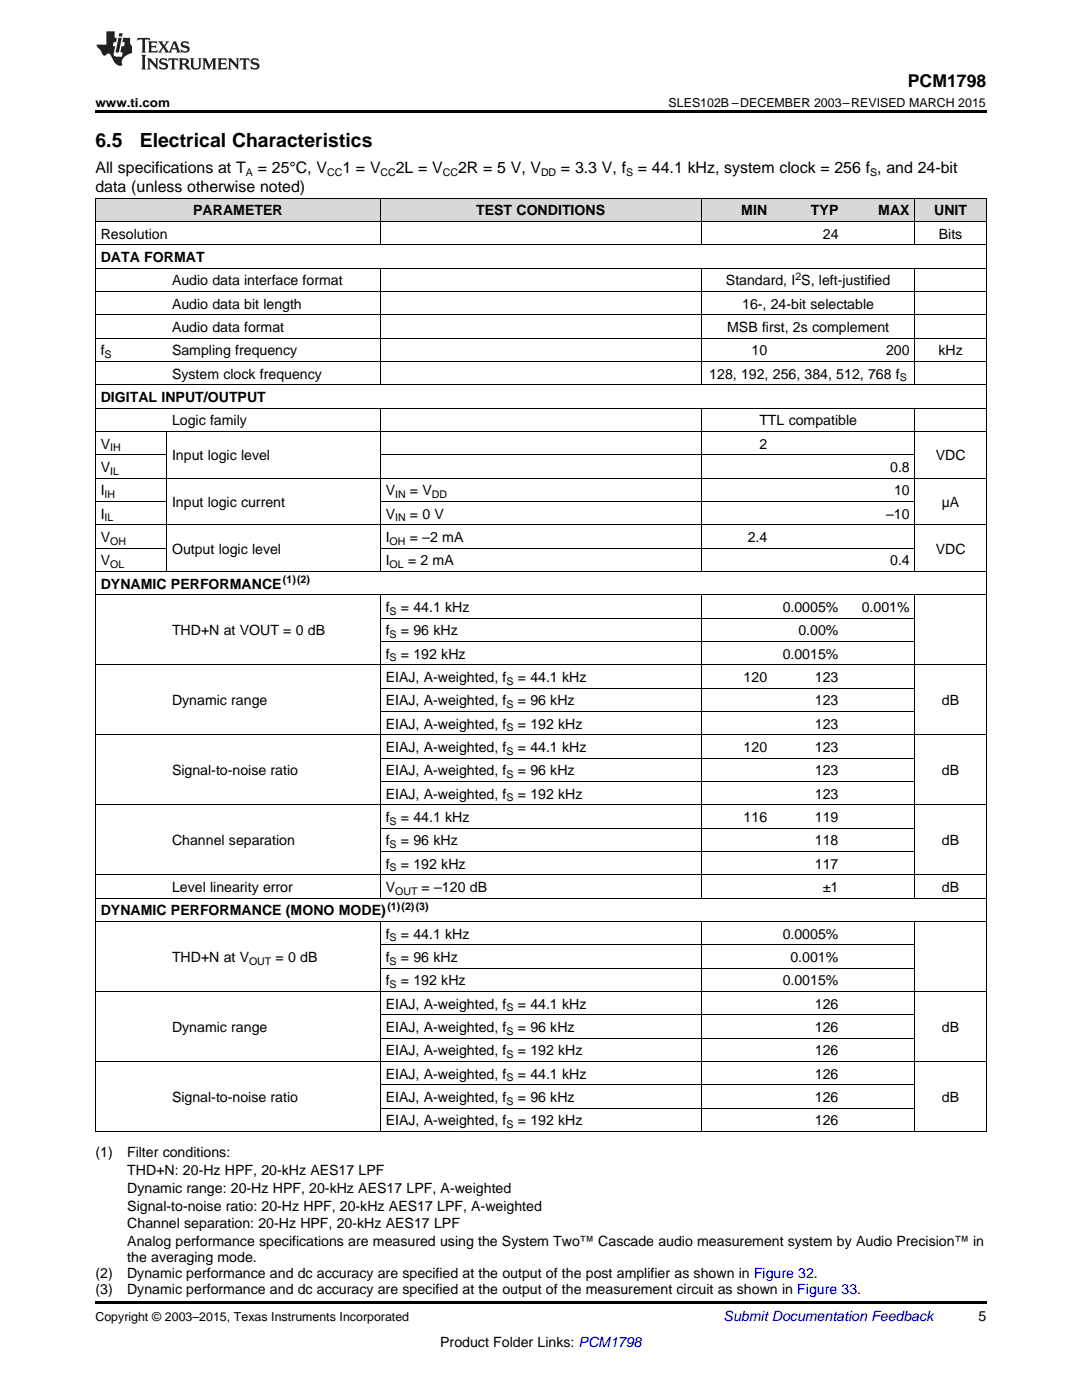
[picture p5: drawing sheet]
<svg xmlns="http://www.w3.org/2000/svg" width="216mm" height="279mm" viewBox="0 0 216 279" stroke-linecap="round" stroke-linejoin="round" font-family="sans-serif">
<defs><g id="words">
<g font-size="3.9">
<text x="19" y="29.3">6.5</text>
<text x="27.9" y="29.3">Electrical Characteristics</text>
</g>
<text font-size="3.5" x="181.2" y="17.3">PCM1798</text>
<g font-size="3.2">
<text x="19" y="34.4">All specifications at T</text>
<text x="51.4" y="34.4">= 25°C, V</text>
<text x="68.3" y="34.4">1 = V</text>
<text x="79" y="34.4">2L = V</text>
<text x="91.4" y="34.4">2R = 5 V, V</text>
<text x="111.9" y="34.4">= 3.3 V, f</text>
<text x="127.3" y="34.4">= 44.1 kHz, system clock = 256 f , and 24-bit</text>
<text x="19" y="38.3">data (unless otherwise noted)</text>
</g>
<g font-size="2.8">
<text x="20.1" y="47.6">Resolution</text>
<text x="38.6" y="43">PARAMETER</text>
<text x="95" y="43">TEST CONDITIONS</text>
<text x="147.9" y="43">MIN</text>
<text x="161.8" y="43">TYP</text>
<text x="164.2" y="47.6">24</text>
<text x="175.3" y="43">MAX</text>
<text x="186.4" y="43">UNIT</text>
<text x="187.3" y="47.6">Bits</text>
<text x="20.1" y="52.3">DATA FORMAT</text>
<text x="34.3" y="56.9">Audio data interface format</text>
<text x="144.9" y="56.9">Standard, I S, left-justified</text>
<text x="34.3" y="61.6">Audio data bit length</text>
<text x="148.1" y="61.6">16-, 24-bit selectable</text>
<text x="20.1" y="70.9">f</text>
<text x="34.3" y="66.3">Audio data format</text>
<text x="34.3" y="70.9">Sampling frequency</text>
<text x="145.1" y="66.3">MSB first, 2s complement</text>
<text x="150" y="70.9">10</text>
<text x="176.8" y="70.9">200</text>
<text x="187.3" y="70.9">kHz</text>
<text x="34.3" y="75.6">System clock frequency</text>
<text x="141.5" y="75.6">128, 192, 256, 384, 512, 768 f</text>
<text x="20.1" y="80.2">DIGITAL INPUT/OUTPUT</text>
<text x="20.1" y="89.5">V</text>
<text x="34.3" y="84.9">Logic family</text>
<text x="151.5" y="84.9">TTL compatible</text>
<text x="151.5" y="89.5">2</text>
<text x="20.1" y="94.2">V</text>
<text x="34.3" y="91.9">Input logic level</text>
<text x="177.6" y="94.2">0.8</text>
<text x="186.7" y="91.9">VDC</text>
<text x="20.1" y="98.8">I</text>
<text x="34.3" y="101.2">Input logic current</text>
<text x="77" y="98.8">V</text>
<text x="81.8" y="98.8">= V</text>
<text x="178.4" y="98.8">10</text>
<text x="187.9" y="101.2">µA</text>
<text x="20.1" y="103.5">I</text>
<text x="77" y="103.5">V</text>
<text x="81.8" y="103.5">= 0 V</text>
<text x="176.8" y="103.5">–10</text>
<text x="20.1" y="108.2">V</text>
<text x="20.1" y="112.8">V</text>
<text x="34.3" y="110.5">Output logic level</text>
<text x="77" y="108.2">I</text>
<text x="77" y="112.8">I</text>
<text x="81.4" y="112.8">= 2 mA</text>
<text x="81.8" y="108.2">= –2 mA</text>
<text x="149.2" y="108.2">2.4</text>
<text x="177.6" y="112.8">0.4</text>
<text x="186.7" y="110.5">VDC</text>
<text x="20.1" y="117.5">DYNAMIC PERFORMANCE</text>
<text x="77" y="122.1">f</text>
<text x="80" y="122.1">= 44.1 kHz</text>
<text x="156.2" y="122.1">0.0005%</text>
<text x="171.9" y="122.1">0.001%</text>
<text x="34.3" y="126.8">THD+N at VOUT = 0 dB</text>
<text x="77" y="126.8">f</text>
<text x="77" y="131.4">f</text>
<text x="80" y="126.8">= 96 kHz</text>
<text x="80" y="131.4">= 192 kHz</text>
<text x="156.2" y="131.4">0.0015%</text>
<text x="159.3" y="126.8">0.00%</text>
<text x="77" y="136.1">EIAJ, A-weighted, f</text>
<text x="103.3" y="136.1">= 44.1 kHz</text>
<text x="148.4" y="136.1">120</text>
<text x="162.6" y="136.1">123</text>
<text x="34.3" y="140.8">Dynamic range</text>
<text x="77" y="140.8">EIAJ, A-weighted, f</text>
<text x="103.3" y="140.8">= 96 kHz</text>
<text x="162.6" y="140.8">123</text>
<text x="188" y="140.8">dB</text>
<text x="77" y="145.4">EIAJ, A-weighted, f</text>
<text x="103.3" y="145.4">= 192 kHz</text>
<text x="162.6" y="145.4">123</text>
<text x="34.3" y="154.7">Signal-to-noise ratio</text>
<text x="77" y="150.1">EIAJ, A-weighted, f</text>
<text x="77" y="154.7">EIAJ, A-weighted, f</text>
<text x="103.3" y="150.1">= 44.1 kHz</text>
<text x="103.3" y="154.7">= 96 kHz</text>
<text x="148.4" y="150.1">120</text>
<text x="162.6" y="150.1">123</text>
<text x="162.6" y="154.7">123</text>
<text x="188" y="154.7">dB</text>
<text x="77" y="159.4">EIAJ, A-weighted, f</text>
<text x="103.3" y="159.4">= 192 kHz</text>
<text x="162.6" y="159.4">123</text>
<text x="77" y="164">f</text>
<text x="80" y="164">= 44.1 kHz</text>
<text x="148.4" y="164">116</text>
<text x="162.6" y="164">119</text>
<text x="34.3" y="168.7">Channel separation</text>
<text x="77" y="168.7">f</text>
<text x="77" y="173.4">f</text>
<text x="80" y="168.7">= 96 kHz</text>
<text x="80" y="173.4">= 192 kHz</text>
<text x="162.6" y="168.7">118</text>
<text x="162.6" y="173.4">117</text>
<text x="188" y="168.7">dB</text>
<text x="34.3" y="178">Level linearity error</text>
<text x="77" y="178">V</text>
<text x="84.1" y="178">= –120 dB</text>
<text x="164.2" y="178">±1</text>
<text x="188" y="178">dB</text>
<text x="20.1" y="182.7">DYNAMIC PERFORMANCE (MONO MODE)</text>
<text x="34.3" y="192">THD+N at V</text>
<text x="55" y="192">= 0 dB</text>
<text x="77" y="187.3">f</text>
<text x="77" y="192">f</text>
<text x="80" y="187.3">= 44.1 kHz</text>
<text x="80" y="192">= 96 kHz</text>
<text x="156.2" y="187.3">0.0005%</text>
<text x="157.7" y="192">0.001%</text>
<text x="77" y="196.6">f</text>
<text x="80" y="196.6">= 192 kHz</text>
<text x="156.2" y="196.6">0.0015%</text>
<text x="77" y="201.3">EIAJ, A-weighted, f</text>
<text x="103.3" y="201.3">= 44.1 kHz</text>
<text x="162.6" y="201.3">126</text>
<text x="34.3" y="206">Dynamic range</text>
<text x="77" y="206">EIAJ, A-weighted, f</text>
<text x="103.3" y="206">= 96 kHz</text>
<text x="162.6" y="206">126</text>
<text x="188" y="206">dB</text>
<text x="77" y="210.6">EIAJ, A-weighted, f</text>
<text x="77" y="215.3">EIAJ, A-weighted, f</text>
<text x="103.3" y="210.6">= 192 kHz</text>
<text x="103.3" y="215.3">= 44.1 kHz</text>
<text x="162.6" y="210.6">126</text>
<text x="162.6" y="215.3">126</text>
<text x="34.3" y="219.9">Signal-to-noise ratio</text>
<text x="77" y="219.9">EIAJ, A-weighted, f</text>
<text x="103.3" y="219.9">= 96 kHz</text>
<text x="162.6" y="219.9">126</text>
<text x="188" y="219.9">dB</text>
<text x="77" y="224.6">EIAJ, A-weighted, f</text>
<text x="103.3" y="224.6">= 192 kHz</text>
<text x="162.6" y="224.6">126</text>
<text x="19" y="230.9">(1)</text>
<text x="25.4" y="230.9">Filter conditions:</text>
<text x="25.4" y="234.5">THD+N: 20-Hz HPF, 20-kHz AES17 LPF</text>
<text x="25.4" y="238">Dynamic range: 20-Hz HPF, 20-kHz AES17 LPF, A-weighted</text>
<text x="25.4" y="241.6">Signal-to-noise ratio: 20-Hz HPF, 20-kHz AES17 LPF, A-weighted</text>
<text x="25.4" y="245.1">Channel separation: 20-Hz HPF, 20-kHz AES17 LPF</text>
<text x="25.4" y="248.7">Analog performance specifications are measured using the System Two™ Cascade audio measurement system by Audio Precision™ in</text>
<text x="25.4" y="251.9">the averaging mode.</text>
<text x="19" y="255.1">(2)</text>
<text x="25.4" y="255.1">Dynamic performance and dc accuracy are specified at the output of the post amplifier as shown in Figure 32.</text>
<text x="19" y="258.2">(3)</text>
<text x="25.4" y="258.2">Dynamic performance and dc accuracy are specified at the output of the measurement circuit as shown in Figure 33.</text>
<text x="195.3" y="263.6">5</text>
<text x="87.8" y="268.9">Product Folder Links: PCM1798</text>
</g>
<text font-size="2.8" fill="#0000c8" x="144.4" y="263.6">Submit Documentation Feedback</text>
<g font-size="2.5">
<text x="19" y="21.4">www.ti.com</text>
<text x="133.4" y="21.4">SLES102B –DECEMBER 2003–REVISED MARCH 2015</text>
<text x="19" y="263.6">Copyright © 2003–2015, Texas Instruments Incorporated</text>
</g>
<g font-size="2.1">
<text x="49.1" y="35.1">A</text>
<text x="65.3" y="35.1">CC</text>
<text x="75.9" y="35.1">CC</text>
<text x="88.3" y="35.1">CC</text>
<text x="108" y="35.1">DD</text>
<text x="124.9" y="35.1">S</text>
<text x="173.6" y="35.1">S</text>
<text x="158.7" y="55.8">2</text>
<text x="20.9" y="71.5">S</text>
<text x="179.6" y="76.1">S</text>
<text x="22" y="90.1">IH</text>
<text x="22" y="94.8">IL</text>
<text x="20.9" y="99.4">IH</text>
<text x="78.8" y="99.4">IN</text>
<text x="86.2" y="99.4">DD</text>
<text x="20.9" y="104.1">IL</text>
<text x="78.8" y="104.1">IN</text>
<text x="22" y="108.7">OH</text>
<text x="22" y="113.4">OL</text>
<text x="77.8" y="108.7">OH</text>
<text x="77.8" y="113.4">OL</text>
<text x="56.5" y="116.3">(1)(2)</text>
<text x="77.8" y="122.7">S</text>
<text x="77.8" y="127.4">S</text>
<text x="77.8" y="132">S</text>
<text x="101.1" y="136.7">S</text>
<text x="101.1" y="141.3">S</text>
<text x="101.1" y="146">S</text>
<text x="101.1" y="150.6">S</text>
<text x="101.1" y="155.3">S</text>
<text x="101.1" y="159.9">S</text>
<text x="77.8" y="164.6">S</text>
<text x="77.8" y="169.3">S</text>
<text x="77.8" y="173.9">S</text>
<text x="78.8" y="178.6">OUT</text>
<text x="77.3" y="181.5">(1)(2)(3)</text>
<text x="77.8" y="187.9">S</text>
<text x="49.7" y="192.5">OUT</text>
<text x="77.8" y="192.5">S</text>
<text x="77.8" y="197.2">S</text>
<text x="101.1" y="201.9">S</text>
<text x="101.1" y="206.5">S</text>
<text x="101.1" y="211.2">S</text>
<text x="101.1" y="215.8">S</text>
<text x="101.1" y="220.5">S</text>
<text x="101.1" y="225.1">S</text>
</g>
</g></defs>
<g fill="#d8d8d8">
<path d="M19 39.6h14.3v4.6h-14.3z"/>
<path d="M33.3 39.6h42.6v4.6h-42.6z"/>
<path d="M75.9 39.6h64v4.6h-64z"/>
<path d="M139.9 39.6h14.3v4.6h-14.3z"/>
<path d="M154.2 39.6h14.2v4.6h-14.2z"/>
<path d="M168.4 39.6h14.2v4.6h-14.2z"/>
<path d="M182.6 39.6h14.2v4.6h-14.2z"/>
</g>
<path d="M19 22h177.8v.5h-177.8zM19 259.7h177.8v.5h-177.8z" fill="#000"/>
<g fill="none" stroke="#000" stroke-width=".2">
<path d="M19 39.5h177.8M19.1 39.5v186.3M75.9 39.5v9.4M139.9 39.5v9.4M182.5 39.5v9.4M196.8 39.5v186.3M19 58.2h177.8M19 53.5h177.8M19 48.8h177.8M19 44.2h177.8M75.9 53.5v23.3M139.9 53.5v23.3"/>
<path d="M182.5 53.5v23.3M19 76.8h177.8M19 72.1h177.8M19 67.5h177.8M19 62.8h177.8M19 95.4h177.8M19 90.8h14.3M19 86.1h177.8M19 81.4h177.8M33.2 86.1v28M75.9 81.5v32.6M75.9 90.8h106.7"/>
<path d="M139.9 81.5v32.6M182.5 81.5v32.6M19 118.7h177.8M19 114h177.8M19 109.4h14.3M19 104.7h177.8M19 100.1h14.3M75.9 118.7v60.6M75.9 109.4h106.7M75.9 100.1h106.7M139.9 118.7v60.6M182.5 118.7v60.6"/>
<path d="M19 132.7h177.8M75.9 137.3h106.7M75.9 128h106.7M75.9 123.3h106.7M19 146.6h177.8M75.9 155.9h106.7M75.9 151.3h106.7M75.9 142h106.7M19 179.2h177.8M19 174.6h177.8M19 160.6h177.8M75.9 169.9h106.7"/>
<path d="M75.9 165.3h106.7M19 197.9h177.8M19 183.9h177.8M75.9 183.9v41.9M75.9 193.2h106.7M75.9 188.5h106.7M139.9 183.9v41.9M182.5 183.9v41.9M19 211.8h177.8M75.9 216.5h106.7M75.9 207.2h106.7M75.9 202.5h106.7"/>
<path d="M19 225.8h177.8M75.9 221.1h106.7"/>
</g>
<g fill="#231f20">
<path d="M27.5 7.6l-.1 .5 .4-.2h.6v.1v2.1l-.2 .4h1l-.3-.4v-2.1l.1-.1h.5l.5 .2-.2-.5zM29.5 8.3l.2 .3v1.5l-.2 .4h1.8l.2-.6a1.04 1.04 0 0 1-1.3 .2v-.7h.6l.3 .2v-.6l-.3 .2h-.6v-.6l.8-.1 .4 .3-.2-.5zM31.5 8.3l.9 1.1-.9 1.1h.8l-.2-.2 .5-.7 .4 .7-.2 .2h1.5l-.1-.2 .1-.4h.9l.1 .4-.2 .2h1l-.3-.3-.7-1.9h-.5l-.9 2-.8-1 .9-1h-.8l.1 .3-.3 .5-.4-.6 .2-.2zM34.7 8.6l.4 1h-.7zM36.3 8.4a.63 .63 0 0 0-.2 .7 .63 .63 0 0 0 .6 .4l.6 .2 .1 .2a.75 .75 0 0 1-.7 .4 .75 .75 0 0 1-.6-.5l.1 .7 .1-.1a1.11 1.11 0 0 0 1.5-.6 1.13 1.13 0 0 0-1.2-.8l-.1-.4a1.04 1.04 0 0 1 1.2 .2l-.2-.5-.1 .1-.5-.2zM28.2 10.9l.2 .4v2.2l-.2 .4h1l-.3-.4v-2.2l.3-.4zM29.3 11.6l.3 .4v1.5l-.3 .4h.8l-.2-.4v-1.3l1.5 1.7v-1.9l.2-.4h-.7l.2 .4v.9l-1.1-1.3zM32 11.8a.62 .62 0 0 0-.2 .7 .62 .62 0 0 0 .6 .4l.6 .1 .1 .3a.76 .76 0 0 1-.7 .3 .76 .76 0 0 1-.6-.4l.1 .7 .1-.1a1.11 1.11 0 0 0 1.5-.6 1.13 1.13 0 0 0-1.2-.8l-.1-.4a1.04 1.04 0 0 1 1.2 .2l-.2-.6-.1 .1-.5-.1zM33.7 11.6l-.2 .6a.61 .61 0 0 1 .8-.3v1.6l-.2 .4h.9l-.2-.4v-1.6a.63 .63 0 0 1 .8 .3l-.2-.6zM35.6 11.6l.3 .4v1.5l-.3 .4h1l-.2-.2v-.8l.5 .2a.76 .76 0 0 0 1.2 .7l-1-1a.58 .58 0 0 0 .6-.5 .58 .58 0 0 0-.5-.6zM36.4 11.9h.1a.45 .45 0 0 1 .5 .1 .45 .45 0 0 1 .1 .5l-.7 .2zM37.9 11.6l.2 .2a2.17 2.17 0 0 0 .3 1.9 .99 .99 0 0 0 1.6-.6v-1.1l.2-.4h-.7l.2 .2a1.92 1.92 0 0 1-.2 1.8 .6 .6 0 0 1-.9-.5v-1.1l.2-.4zM40.4 11.6l.2 .4v1.5l-.2 .4h.7l-.2-.4v-1.4l.8 1.8 .8-1.8v1.4l-.2 .4h.9l-.2-.4v-1.5l.2-.4h-.8l-.6 1.5-.6-1.5zM43.4 11.6l.2 .4v1.5l-.2 .4h1.8l.2-.6a1.04 1.04 0 0 1-1.3 .1v-.6h.5l.4 .2v-.6l-.4 .2h-.5v-.7h.8l.3 .3-.1-.6zM45.5 11.6l.2 .4v1.5l-.2 .4h.7l-.2-.4v-1.3l1.5 1.7v-1.9l.2-.4h-.7l.2 .4v.9l-1.1-1.3zM47.9 11.6l-.1 .6a.61 .61 0 0 1 .8-.3v1.6l-.3 .4h1l-.3-.4 .1-1.6a.63 .63 0 0 1 .7 .3l-.1-.6zM50.2 11.8a.62 .62 0 0 0-.2 .7 .62 .62 0 0 0 .6 .4l.6 .1 .2 .3a.76 .76 0 0 1-.8 .3 .76 .76 0 0 1-.6-.4l.1 .7 .2-.1a1.11 1.11 0 0 0 1.5-.6 1.13 1.13 0 0 0-1.3-.8l-.1-.4a1.04 1.04 0 0 1 1.2 .2l-.1-.6-.2 .1-.5-.1z"/>
<path d="M21.2 6.3v2.6h-1.9l.1 .4 .7 .9a.91 .91 0 0 0 1 .8 .56 .56 0 0 1 .5-.3 .56 .56 0 0 1 .5 .3l.4 .8a1.53 1.53 0 0 0 1.9 1.2 1.54 1.54 0 0 1 1-2.1l.9-.3v-1.4a1.52 1.52 0 0 1-.3-1.6h-1.4l-.2 .8h.5l-.2 .8h-.4l-.2 1v.2l.4 .1-.2 .8a1.93 1.93 0 0 1-1.6-.3l.3-1.8h-.5l.2-.8h.4l.2-.8h-.4v-1.3zM23.6 7.6l-.6 2.9h.7l.6-2.9zM23.8 6.6l-.1 .7h.6l.2-.7z"/>
</g>
<use href="#words"/>
</svg>
